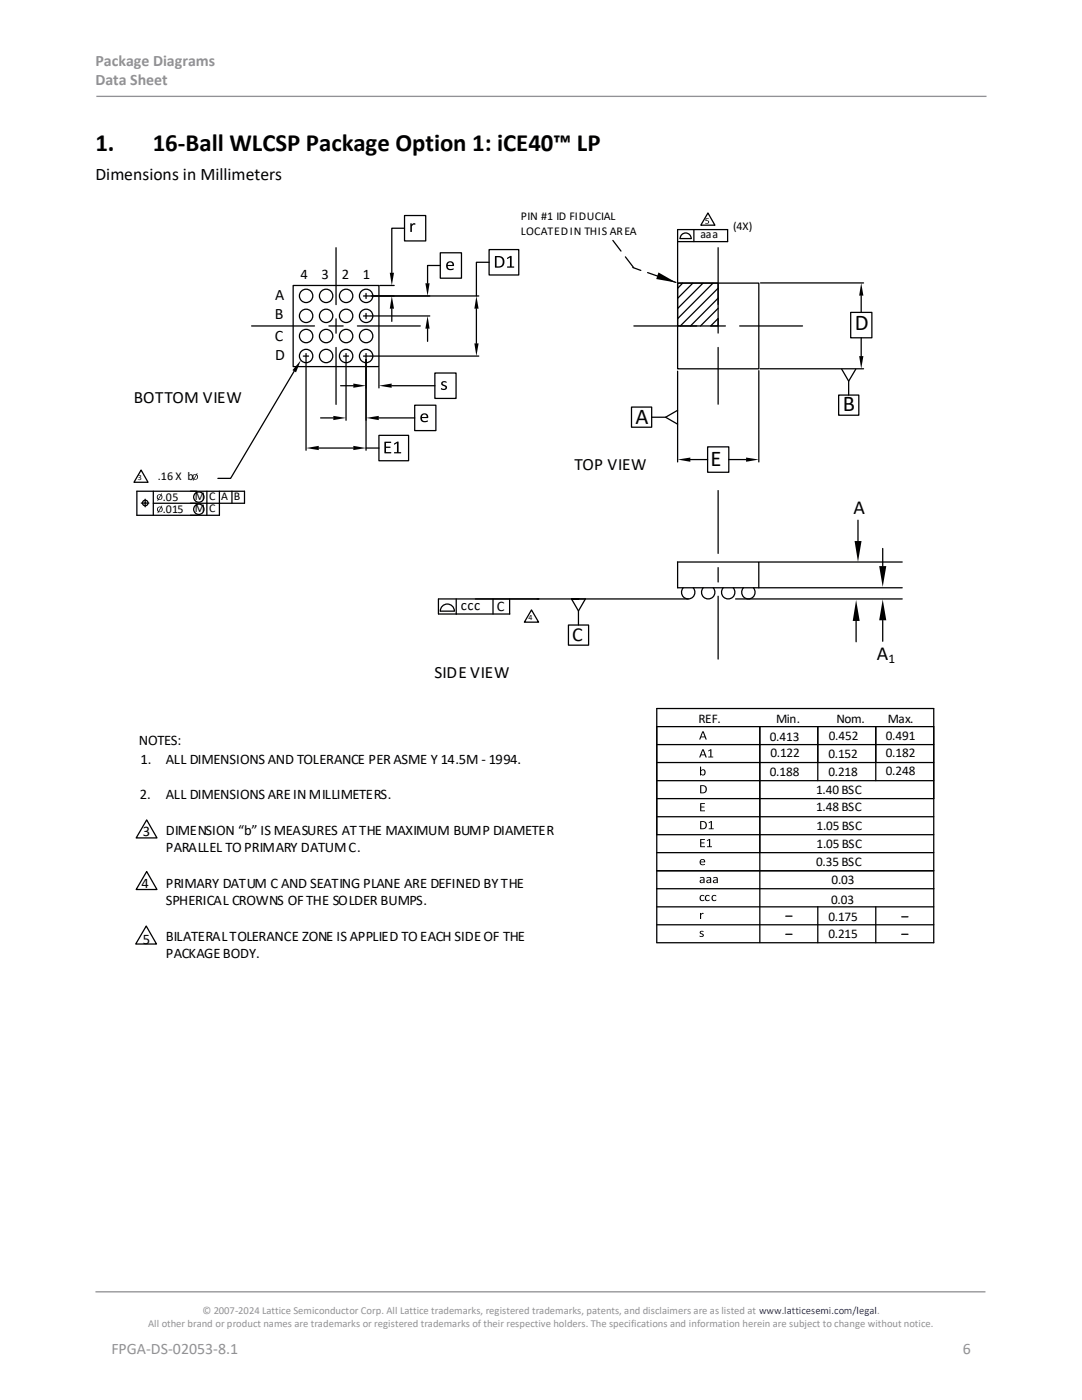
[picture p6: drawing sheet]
<svg xmlns="http://www.w3.org/2000/svg" width="216mm" height="279mm" viewBox="0 0 216 279" stroke-linecap="round" stroke-linejoin="round" font-family="sans-serif">
<defs><g id="words">
<g font-size="5">
<text x="19" y="30.1">1.</text>
<text x="30.5" y="30.1">16-Ball WLCSP Package Option 1: iCE40™ LP</text>
</g>
<g font-size="4.5">
<text x="170.6" y="65.9">D</text>
<text x="168.2" y="82.1">B</text>
<text x="126.8" y="84.6">A</text>
<text x="141.8" y="93">E</text>
</g>
<g font-size="4">
<text x="170.3" y="102.6">A</text>
<text x="114.1" y="128">C</text>
<text x="174.9" y="131.8">A</text>
</g>
<text font-size="3.5" x="19" y="35.9">Dimensions in Millimeters</text>
<g font-size="3.4">
<text x="26.7" y="80.4">BOTTOM VIEW</text>
<text x="114.6" y="93.7">TOP VIEW</text>
<text x="86.7" y="135.3">SIDE VIEW</text>
</g>
<g font-size="3.2" fill="#919195">
<text x="19" y="13.2">Package Diagrams</text>
<text x="19" y="17.1">Data Sheet</text>
<text x="22.2" y="270.2">FPGA-DS-02053-8.1</text>
<text x="192.1" y="270.2">6</text>
</g>
<g font-size="3.2">
<text x="54.9" y="59.9">A</text>
<text x="54.8" y="63.6">B</text>
<text x="54.8" y="68">C</text>
<text x="54.9" y="71.8">D</text>
</g>
<g font-size="2.9">
<text x="60" y="55.6">4</text>
<text x="64.2" y="55.6">3</text>
<text x="68.2" y="55.6">2</text>
<text x="72.4" y="55.6">1</text>
<text x="92" y="121.7">ccc</text>
<text x="99.1" y="121.9">C</text>
<text x="27.7" y="148.7">NOTES:</text>
<text x="28.1" y="152.4">1.</text>
<text x="33.1" y="152.5">ALL DIMENSIONS AND TOLERANCE PER ASME Y 14.5M - 1994.</text>
<text x="27.9" y="159.5">2.</text>
<text x="33.1" y="159.5">ALL DIMENSIONS ARE IN MILLIMETERS.</text>
<text x="28.5" y="166.9">3</text>
<text x="33.1" y="166.6">DIMENSION b IS MEASURES AT THE MAXIMUM BUMP DIAMETER</text>
<text x="33.1" y="170.1">PARALLEL TO PRIMARY DATUM C.</text>
<text x="28.2" y="177.3">4</text>
<text x="33.1" y="177.1">PRIMARY DATUM C AND SEATING PLANE ARE DEFINED BY THE</text>
<text x="33.1" y="180.7">SPHERICAL CROWNS OF THE SOLDER BUMPS.</text>
<text x="28.5" y="188.4">5</text>
<text x="33.1" y="187.7">BILATERAL TOLERANCE ZONE IS APPLIED TO EACH SIDE OF THE</text>
<text x="33.1" y="191.3">PACKAGE BODY.</text>
</g>
<g font-size="2.6">
<text x="177.3" y="132.3">1</text>
<text x="139.4" y="144.2">REF.</text>
<text x="153.6" y="147.8">0.413</text>
<text x="154.9" y="144.2">Min.</text>
<text x="165.4" y="147.6">0.452</text>
<text x="166.9" y="144.2">Nom.</text>
<text x="176.8" y="147.7">0.491</text>
<text x="177.2" y="144.2">Max.</text>
<text x="153.6" y="154.8">0.188</text>
<text x="153.7" y="151.1">0.122</text>
<text x="165.3" y="151.2">0.152</text>
<text x="165.3" y="154.9">0.218</text>
<text x="176.8" y="151.1">0.182</text>
<text x="176.8" y="154.7">0.248</text>
<text x="162.8" y="158.5">1.40 BSC</text>
<text x="162.8" y="161.9">1.48 BSC</text>
<text x="162.9" y="165.7">1.05 BSC</text>
<text x="162.8" y="172.8">0.35 BSC</text>
<text x="162.9" y="169.2">1.05 BSC</text>
<text x="165.9" y="176.5">0.03</text>
<text x="165.3" y="183.7">0.175</text>
<text x="165.9" y="180.3">0.03</text>
<text x="165.3" y="187.1">0.215</text>
</g>
<g font-size="2.4">
<text x="103.9" y="43.9">PIN #1 ID FIDUCIAL</text>
<text x="103.9" y="46.9">LOCATED IN THIS AREA</text>
<text x="139.8" y="47.5">aaa</text>
<text x="146.3" y="45.8">(4X)</text>
<text x="31.5" y="95.9">.16 X b</text>
<text x="32.5" y="100">.05</text>
<text x="38.9" y="99.8">M</text>
<text x="41.7" y="99.8">C</text>
<text x="44.1" y="99.8">A</text>
<text x="46.7" y="99.8">B</text>
<text x="32.5" y="102.4">.015</text>
<text x="38.9" y="102.2">M</text>
<text x="41.7" y="102.2">C</text>
</g>
<g font-size="2.1" fill="#919195">
<text x="40.4" y="262.3">© 2007-2024 Lattice Semiconductor Corp. All Lattice trademarks, registered trademarks, patents, and disclaimers are as listed at www.latticesemi.com/legal.</text>
<text x="29.6" y="264.9">All other brand or product names are trademarks or registered trademarks of their respective holders. The specifications and information herein are subject to change without notice.</text>
</g>
<g font-size="1.6">
<text x="27.5" y="95.9">3</text>
<text x="105.4" y="123.8">4</text>
</g>
</g></defs>
<path d="M19.2 19.2h177.6M19 257.8h177.6" fill="none" stroke="#919195" stroke-width=".26"/>
<g fill="none" stroke="#000" stroke-width=".25">
<path d="M58.5 57h17.1v16.2h-17.1zM67.1 49.4v11.4M72.5 59.1h1M73 58.6v1M73.7 59.1h21.8M75.8 57h2.9M80.7 45.5h-2.5v8.9M80.7 43h4.2v5.1h-4.2zM87.9 50.4h4.2v5.1h-4.2zM87.9 53h-2.6v3.5M97.6 49.8h5.9v5.1h-5.9zM97.6 52.3h-2.5v6.8"/>
<path d="M122.3 48l1.6 2.1M124.8 51.3l1.6 2.1M126.3 53.4l1.6 .6M129.2 54.4l2.7 .9M133.3 55.8l1.6 .6M135.2 56.5h16.2v17.1h-16.2zM135.2 56.5h8.1v8.6h-8.1zM135.2 48.2h10v-2.4h-10v10.6M135.7 47.6a1.1 1.1 0 0 1 1.1-1.1 1.1 1.1 0 0 1 1.1 1.1h-2.2M136.2 56.5l-1 1M138.3 56.5l-3.1 3M138.5 45.8v2.4"/>
<path d="M140.3 56.5l-5.1 5.1M141.3 42.5l1.4 2.4h-2.9zM142.3 56.5l-7.1 7.1M143.3 49.4v11.4M143.3 57.5l-7.6 7.6M143.3 59.5l-5.5 5.6M151.7 56.5h20.6M171.8 59v3.3M50.2 65.1h12.6M58.7 74.1l-12.7 21.4h-2.5M60.5 71.1h1.1M61.1 70.6v1"/>
<path d="M61.1 71.7v18.2M65.6 65.1h2.9M67.1 63.6v2.9M67.1 69.3v11.4M68 77h2.5M68.5 71.1h1.1M69 70.6v1M69 71.7v12.2M71.3 65.1h12.6M72.5 71.1h1M72.5 63.1h1M73 62.5v1.1"/>
<path d="M73 70.6v1M73 71.7v18.2M73.7 71.1h21.8M73.7 63.1h12.1M75.6 73.3v4.1M78.1 77h8.7M78.2 61.6v2.5M85.3 65.6v2.5M86.8 74.4h4.2v5.1h-4.2zM95.1 61.6v6.9M126.5 65.1h12.5M135.2 74.1v18.1"/>
<path d="M141.9 65.1h2.8M143.3 63.6v2.9M143.3 69.3v11.4M143.3 61.5l-3.5 3.6M143.3 63.6l-1.5 1.5M147.6 65.1h12.5M151.4 74v18.2M151.7 73.6h20.6M167.3 78.8h4.1v4.1h-4.1zM168 73.7l1.3 2.4M169.7 62.3h4.3v5.1h-4.3zM170.8 73.7l-1.5 2.4v2.7"/>
<path d="M171.8 67.4v3.7M28.2 93.8l1.3 2.4h-2.8zM29 99.6v.8h.7M30.6 98v4.8M41.3 98v2.4M43.8 98v4.8h-16.5v-4.8h21.5v2.4M46.3 98v2.4M63.6 89.4h6.9M64 83.4h2.5M73 89.4h2.6M75.6 83.4h7.1M75.6 86.9h5.9v5.1h-5.9z"/>
<path d="M82.7 80.9h4.3v5h-4.3zM126 81.2h4v4.1h-4zM130 83.3h2.8l2.4 1.4M135.2 81.9l-2.4 1.4M137.7 91.7h3.5M141.2 89.2h4.2v5.1h-4.2zM143.3 97.9v12.5M145.4 91.7h3.5M28.2 100.4h.8v.7M30.6 100.4h8.7zM38 100.4h10.8zM41.3 100.4v2.4"/>
<path d="M91 119.5v3M98.4 119.5v3M101.7 119.5v3h-14.2v-3h49.8M114 119.5l1.4 2.4M115.5 119.5h-1.5h2.8l-1.4 2.4v2.8M135.2 112.2h16.2v5.1h-16.2zM136.3 117.3a1.34 1.34 0 0 0 .1 1.9 1.34 1.34 0 0 0 1.9 0 1.34 1.34 0 0 0 0-1.9M140.3 117.3a1.34 1.34 0 0 0 .1 1.9 1.34 1.34 0 0 0 1.8 0 1.34 1.34 0 0 0 .1-1.9M143.3 113.3v2.9M143.3 119v12.5M144.3 117.3a1.33 1.33 0 0 0 .1 1.9 1.33 1.33 0 0 0 1.8 0 1.33 1.33 0 0 0 .1-1.9M146.8 119.5h33.2"/>
<path d="M148.3 117.3a1.34 1.34 0 0 0 .1 1.9 1.34 1.34 0 0 0 1.9 0 1.34 1.34 0 0 0 0-1.9M151.5 112.2h28.5M151.5 117.3h28.5M171.2 103.8v4.2M176.1 109.5v3.5M88.1 121.1a1.4 1.4 0 0 1 1.6-.5 1.4 1.4 0 0 1 1 1.4h-2.8zM106.1 121.7l1.4 2.5h-2.9zM113.4 124.7h4v4.1h-4zM170.8 123.9v4.2M176.1 123.8v4.2M131 145h55.3M131 159.4h55.3"/>
<path d="M131 148.6h55.3M131 152.2h55.3M131 155.8h55.3M151.6 145v43.1M163.2 145v10.8M174.8 145v10.8M29.3 163.6l2 3.6h-4.1zM29.3 173.9l2 3.6h-4.1zM131 173.8h55.3M131 177.4h55.3M131 166.6h55.3M131 163h55.3"/>
<path d="M131 170.2h55.3M29.2 184.8l2 3.6h-4.1zM131 188.1v-46.7h55.3v46.7h-55.3M131 184.6h55.3M131 181h55.3M156.8 182.8h1.2M156.8 186.5h1.2M163.2 180.9v7.2M174.8 181v7.1M179.9 186.5h1.3M179.9 183h1.3"/>
<circle cx="61.1" cy="59.1" r="1.33"/>
<circle cx="65.1" cy="59.1" r="1.33"/>
<circle cx="69.1" cy="59.1" r="1.33"/>
<circle cx="73.1" cy="59.1" r="1.33"/>
<circle cx="61.1" cy="71" r="1.33"/>
<circle cx="61.1" cy="63" r="1.33"/>
<circle cx="61.1" cy="67.1" r="1.33"/>
<circle cx="65.1" cy="71" r="1.33"/>
<circle cx="65.1" cy="63" r="1.33"/>
<circle cx="65.1" cy="67.1" r="1.33"/>
<circle cx="69.1" cy="71" r="1.33"/>
<circle cx="69.1" cy="63" r="1.33"/>
<circle cx="69.1" cy="67.1" r="1.33"/>
<circle cx="73.1" cy="71" r="1.33"/>
<circle cx="73.1" cy="67.1" r="1.33"/>
<circle cx="73.1" cy="63" r="1.33"/>
<circle cx="39.7" cy="99.2" r="1.03"/>
<circle cx="29" cy="100.4" r=".56"/>
<circle cx="39.7" cy="101.6" r="1.03"/>
</g>
<g fill="#000">
<path d="M77.8 54.4h.8l-.4 2.6zM84.9 56.5h.8l-.4 2.6zM131.4 54.4l3.5 2-4-.7zM171.8 56.5l.5 2.5h-.9zM60 71.9l-.9 2.4-.7-.4zM70.5 76.5l2.5 .5-2.5 .4zM78.2 59.1l.4 2.5h-.8zM75.6 77l2.5-.5v.9zM85.3 63.1l.4 2.5h-.8zM94.7 68.5h.8l-.4 2.6zM95.1 59.1l.4 2.5h-.8zM171.4 71.1h.9l-.5 2.5z"/>
<path d="M61.1 89.4l2.5-.4v.8zM66.5 83l2.5 .4-2.5 .4zM70.5 89l2.5 .4-2.5 .4zM73 83.4l2.6-.4v.8zM135.2 91.7l2.5-.4v.9zM148.9 91.3l2.5 .4-2.5 .5zM170.5 108h1.4l-.7 4.2zM175.4 113h1.4l-.7 4.1zM170.8 119.7l.7 4.2h-1.3zM176.1 119.6l.7 4.2h-1.4z"/>
</g>
<g fill="#000">
<path d="M81.9 44.6h.2l.1 .3a.48 .48 0 0 1 .7-.3l-.1 .3a.45 .45 0 0 0-.6 .3v1.1h-.3zM101.2 51.4l.6-.3h.3v2.1h.5v.2h-1.4v-.2h.6v-1.8l-.6 .3zM140.8 43.6h.6l-.5 .1v.3a.39 .39 0 0 1 .5 .2 .39 .39 0 0 1-.2 .5 .39 .39 0 0 1-.5-.1l.1-.1a.27 .27 0 0 0 .4 0 .27 .27 0 0 0-.2-.4h-.2zM88.2 76.2a.71 .71 0 0 1 .9 0v.2a.34 .34 0 0 0-.5-.2 .34 .34 0 0 0-.1 .5 .58 .58 0 0 1 .6 .5 .58 .58 0 0 1-.4 .6 .58 .58 0 0 1-.7-.3v-.1a.47 .47 0 0 0 .5 .2 .47 .47 0 0 0 .4-.4 .81 .81 0 0 1-.8-.9zM76.7 88.2h1.3v.2h-1v.7h.9v.2v.1h-.9v.8h1v.3l-1.3-.1zM78.6 88.5l.6-.3h.3v2h.5v.3h-1.4l.1-.3h.5v-1.7l-.5 .2zM141.3 149.8l.7-.3v1.5h.3v.2l-1-.1v-.1h.4v-1.2l-.4 .2zM139.7 160.3h1l-.1 .2h-.7v.5h.7l-.1 .1h-.6v.6h.7v.2h-.9zM139.7 167.5h1l-.1 .1h-.7v.5l.7 .1-.1 .1h-.6v.6h.7v.2l-.9-.1zM141.1 167.7l.6-.2v1.4h.3v.2h-.9v-.2h.4v-1.2l-.4 .2zM141.4 164.1l.7-.2v1.4h.3v.2h-1l.1-.2h.3v-1.2l-.4 .2zM139.7 182.2h.2v.2l.2-.2h.3v.2h-.3l-.2 .2-.1 .8h-.1z"/>
<path d="M139.7 185.9l.5-.1 .2 .1-.1 .1a.26 .26 0 0 0-.3-.1 .26 .26 0 0 0-.1 .3 .26 .26 0 0 0 .3 .1 .41 .41 0 0 1 0 .7 .41 .41 0 0 1-.6-.1v-.2a.26 .26 0 0 0 .4 .2 .26 .26 0 0 0 .1-.4l-.5-.3z"/>
<path d="M89.2 52.4a.72 .72 0 0 1 1-.2 .72 .72 0 0 1 .3 .9h-1.2a.73 .73 0 0 0 1.2 .5v.1a.95 .95 0 0 1-1.2-.1 .95 .95 0 0 1-.1-1.2zM89.5 52.5l-.2 .4h1a.47 .47 0 0 0-.3-.5 .47 .47 0 0 0-.5 .1z"/>
<path d="M98.8 51.1h.1a1.37 1.37 0 0 1 1.7 .8 1.14 1.14 0 0 1-1.2 1.5h-.6zM99.1 51.3v1.9a.95 .95 0 0 0 1.2-.9 .95 .95 0 0 0-1.2-1z"/>
<path d="M31.4 98.8l.7-.1 .2-.2-.1 .2a.58 .58 0 0 1 .2 .8 .58 .58 0 0 1-.8 .2l-.2 .2 .1-.2-.2-.5zM32.1 98.9l-.4 .7a.44 .44 0 0 0 .5-.2 .44 .44 0 0 0-.1-.5zM31.6 98.9l-.1 .3 .1 .4 .4-.8z"/>
<path d="M38.5 94.8l.7-.1 .2-.2-.1 .2a.58 .58 0 0 1 .1 .8 .58 .58 0 0 1-.7 .2l-.2 .2 .1-.2-.2-.5zM39.2 94.8l-.4 .8a.44 .44 0 0 0 .5-.2 .44 .44 0 0 0-.1-.6zM38.7 94.8l-.1 .4 .1 .3 .4-.7z"/>
<path d="M84.1 82.7a.72 .72 0 0 1 .9-.2 .72 .72 0 0 1 .3 .9h-1.1a.73 .73 0 0 0 1.1 .5l.1 .2a.94 .94 0 0 1-1.3-.1 .94 .94 0 0 1 0-1.3zM84.3 82.9l-.1 .3h.9a.47 .47 0 0 0-.2-.4 .47 .47 0 0 0-.6 .1z"/>
<path d="M31.5 101.2l.6-.1 .3-.2-.1 .3a.58 .58 0 0 1 .1 .7 .58 .58 0 0 1-.7 .3l-.3 .2 .1-.3-.2-.4zM32.2 101.3l-.5 .8a.44 .44 0 0 0 .6-.2 .44 .44 0 0 0-.1-.6zM31.6 101.3v.7l.5-.8z"/>
<path d="M139.7 153h.2v.7a.56 .56 0 0 1 .8 .1 .56 .56 0 0 1-.1 .7 .56 .56 0 0 1-.7 .1v.1h-.2zM140 153.9l-.1 .5a.37 .37 0 0 0 .5 0 .37 .37 0 0 0 .1-.5 .37 .37 0 0 0-.5 0z"/>
<path d="M140.1 146h.3l.6 1.6h-.2l-.2-.4h-.7l-.2 .4h-.2zM140.3 146.2l-.3 .8h.6z"/>
<path d="M140.1 149.6h.3l.6 1.6h-.2l-.2-.5h-.7l-.1 .4h-.3zM140.3 149.8l-.3 .8h.6z"/>
<path d="M139.7 156.7a1.19 1.19 0 0 1 1.2 .3 .88 .88 0 0 1-.1 1.1 .88 .88 0 0 1-1.1 .1zM139.9 156.9v1.2a.67 .67 0 0 0 .9-.6 .67 .67 0 0 0-.9-.6z"/>
<path d="M139.8 178.7a.49 .49 0 0 1 .7 .1v.1a.41 .41 0 0 0-.7 .3 .41 .41 0 0 0 .6 .4l.1-.1v.2a.61 .61 0 0 1-.8-.1 .61 .61 0 0 1 .1-.9zM140.8 178.7a.49 .49 0 0 1 .8 .1l-.1 .1a.41 .41 0 0 0-.6 .3 .41 .41 0 0 0 .6 .4l.1-.1v.2a.61 .61 0 0 1-.9-.1 .61 .61 0 0 1 .1-.9zM142.1 178.7a.49 .49 0 0 1 .8 .1l-.1 .1a.41 .41 0 0 0-.6 .3 .41 .41 0 0 0 .6 .4l.1-.1v.2a.61 .61 0 0 1-.9-.1 .61 .61 0 0 1 .1-.9z"/>
<path d="M139.7 175.1a.57 .57 0 0 1 .9 .3v.8h-.2v-.1a.42 .42 0 0 1-.6 .2 .42 .42 0 0 1-.2-.6 .42 .42 0 0 1 .6-.2h.2a.42 .42 0 0 0-.7-.2zM139.9 175.8a.27 .27 0 0 0 .1 .4 .27 .27 0 0 0 .4-.3v-.2zM141 175.1a.57 .57 0 0 1 .9 .3v.8h-.2v-.1a.42 .42 0 0 1-.5 .2 .42 .42 0 0 1-.2-.6 .42 .42 0 0 1 .5-.2h.2a.42 .42 0 0 0-.7-.2zM141.2 175.8a.27 .27 0 0 0 .2 .4 .27 .27 0 0 0 .3-.3v-.2zM142.3 175.1a.57 .57 0 0 1 .9 .3v.8h-.1l-.1-.1a.42 .42 0 0 1-.5 .2 .42 .42 0 0 1-.2-.6 .42 .42 0 0 1 .5-.2h.2a.42 .42 0 0 0-.7-.2zM142.5 175.8a.27 .27 0 0 0 .2 .4 .27 .27 0 0 0 .3-.3v-.2z"/>
<path d="M139.8 171.6a.5 .5 0 0 1 .6-.2 .5 .5 0 0 1 .2 .7h-.8a.61 .61 0 0 0 .9 .3v.2a.66 .66 0 0 1-.9-.1 .66 .66 0 0 1 0-.9zM139.9 171.7l-.1 .2h.7a.33 .33 0 0 0-.2-.3 .33 .33 0 0 0-.4 .1z"/>
<path d="M139.7 163.9a1.19 1.19 0 0 1 1.2 .3 .88 .88 0 0 1-.1 1.1 .88 .88 0 0 1-1.1 .1zM139.9 164v1.3a.67 .67 0 0 0 .9-.6 .67 .67 0 0 0-.9-.7z"/>
</g>
<use href="#words"/>
</svg>
